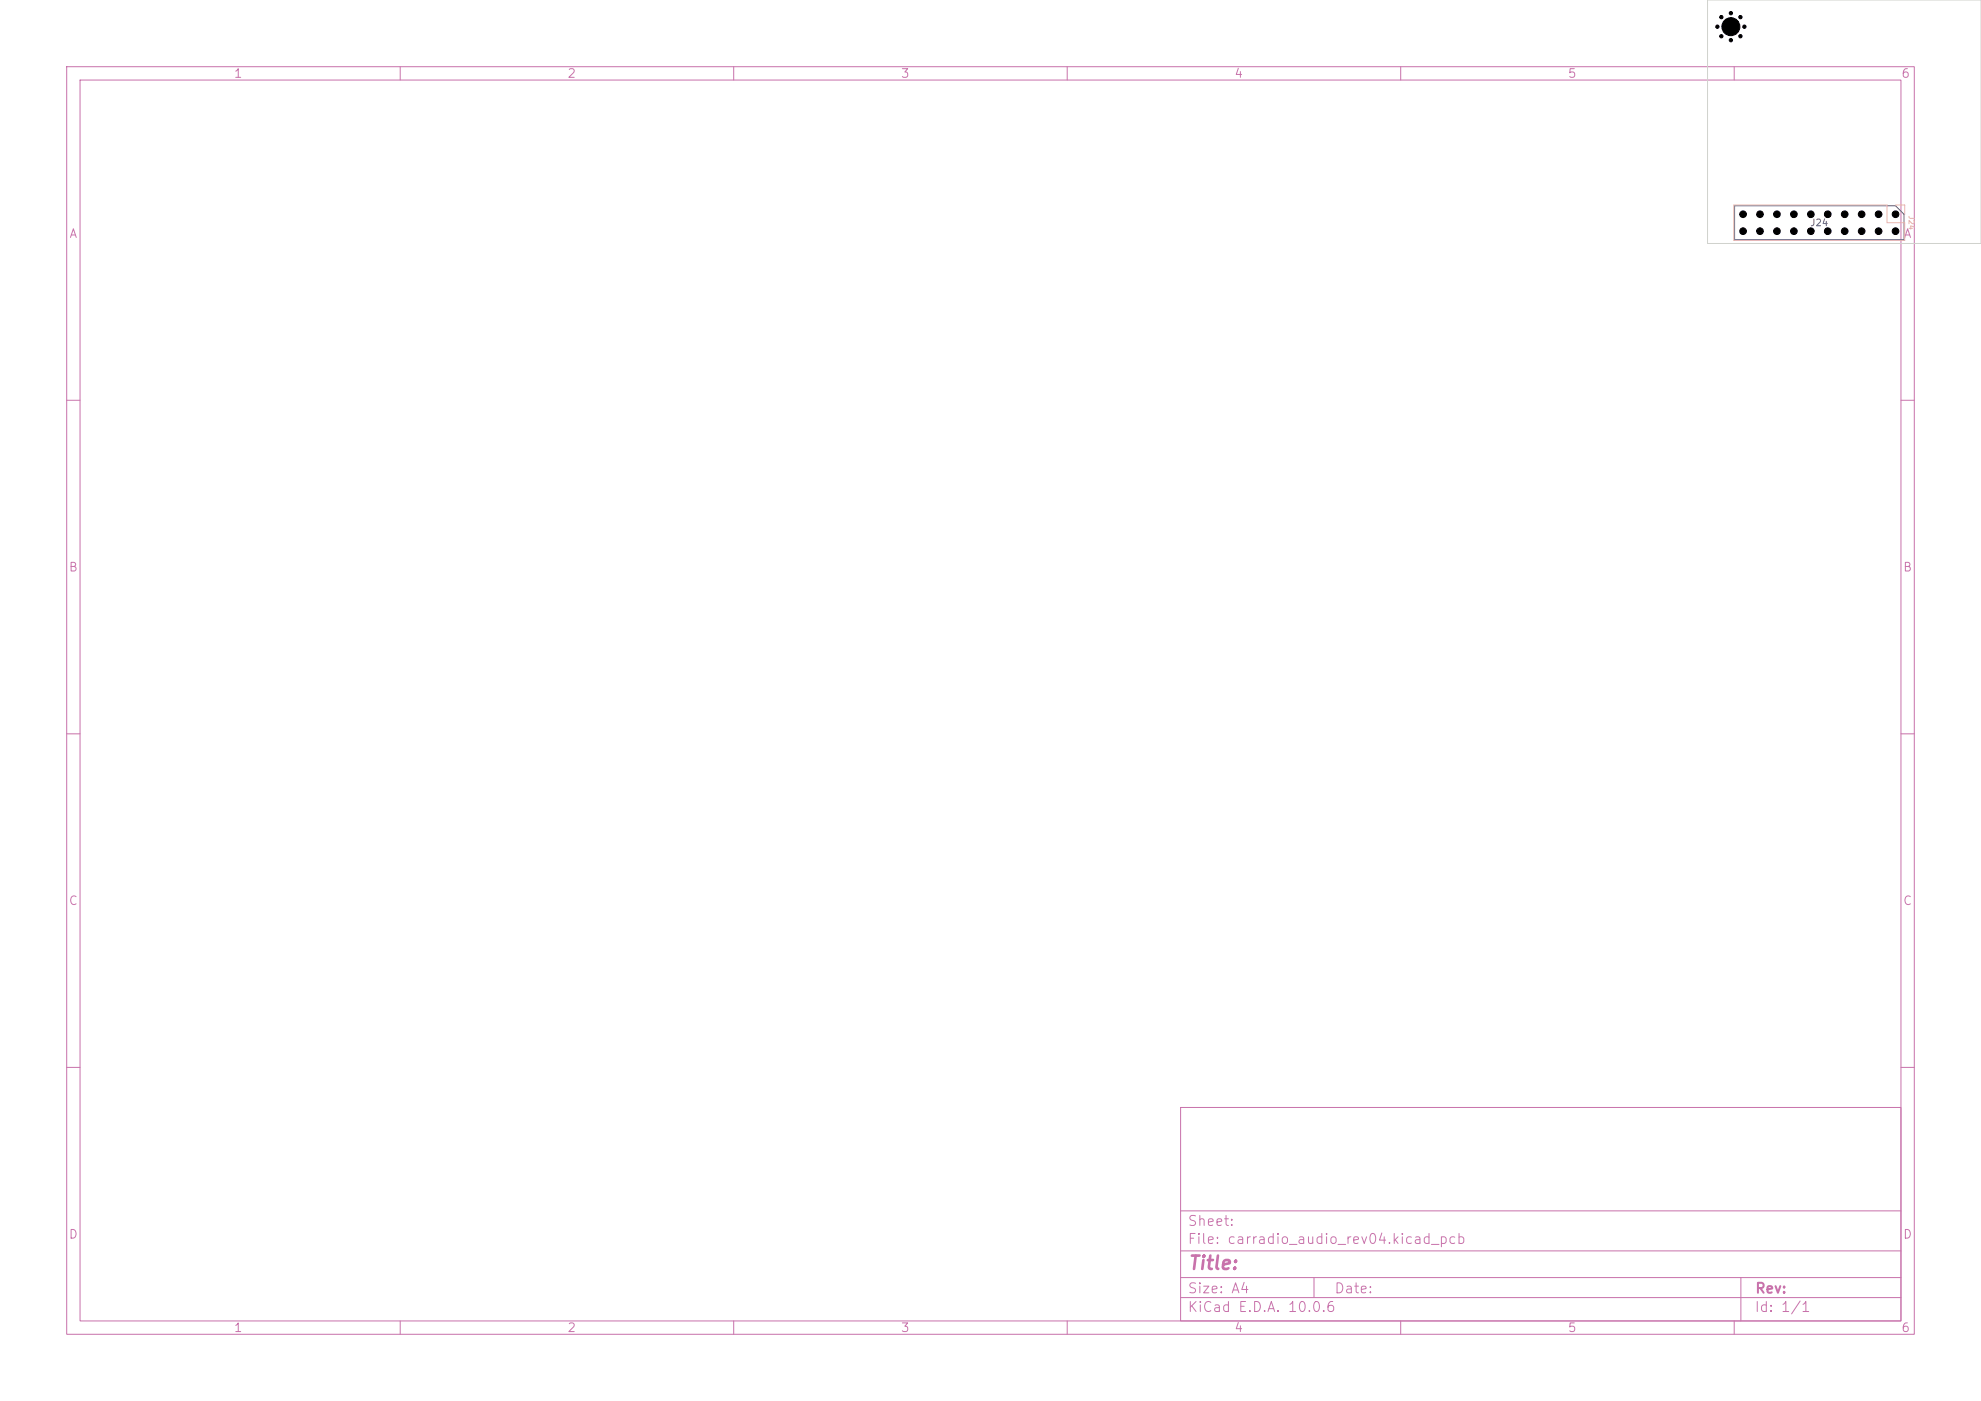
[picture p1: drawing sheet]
<svg xmlns="http://www.w3.org/2000/svg" width="297mm" height="210mm" viewBox="0 0 297 210" stroke-linecap="round" stroke-linejoin="round" font-family="sans-serif">
<defs><g id="words">
<text font-size="2" fill="#c872ab" x="178" y="190.8">Title:</text>
<g font-size="1.5" fill="#c872ab">
<text x="178" y="184.1">Sheet:</text>
<text x="178" y="186.8">File: carradio_audio_rev04.kicad_pcb</text>
<text x="178" y="197">KiCad E.D.A. 10.0.6</text>
<text x="178" y="194.2">Size: A4</text>
<text x="200" y="194.2">Date:</text>
<text x="263" y="197">Id: 1/1</text>
<text x="263" y="194.2">Rev:</text>
</g>
<g font-size="1.3" fill="#c872ab">
<text x="35" y="12">1</text>
<text x="85" y="12">2</text>
<text x="135" y="12">3</text>
<text x="185" y="12">4</text>
<text x="235" y="12">5</text>
<text x="285" y="12">6</text>
<text x="10.3" y="36">A</text>
<text x="285.3" y="36">A</text>
<text x="10.2" y="86">B</text>
<text x="285.2" y="86">B</text>
<text x="10.2" y="136">C</text>
<text x="285.2" y="136">C</text>
<text x="10.2" y="186">D</text>
<text x="285.2" y="186">D</text>
<text x="35" y="200">1</text>
<text x="85" y="200">2</text>
<text x="135" y="200">3</text>
<text x="185" y="200">4</text>
<text x="235" y="200">5</text>
<text x="285" y="200">6</text>
</g>
<text font-size="1" fill="#585d84" x="271.3" y="34.1">J24</text>
<text font-size=".8" fill="#e8b2a7" x="286" y="32.2" transform="rotate(90 286 32.2)">J24</text>
</g></defs>
<g fill="none" stroke="#c872ab" stroke-width=".15">
<path d="M10 10h277v190h-277zM12 12h273v186h-273zM60 10v2M110 10v2M160 10v2M210 10v2M260 10v2M10 60h2M285 60h2M10 110h2M285 110h2M10 160h2"/>
<path d="M177 166h108v32h-108zM285 160h2M60 198v2M110 198v2M160 198v2M177 194.5h108M177 191.5h108M177 187.5h108M177 181.5h108M197 191.5v3M210 198v2M260 198v2"/>
<path d="M261 191.5v6.5"/>
</g>
<path d="M260.1 30.8h24.1l1.3 1.3v3.8h-25.4z" fill="none" stroke="#585d84" stroke-width=".15"/>
<path d="M259.9 30.7h23v2.7h2.7v2.6h-25.7zM284.2 30.7h1.4v1.4" fill="none" stroke="#e8b2a7" stroke-width=".15"/>
<path d="M256 0h41v36.5h-41z" fill="none" stroke="#d0d2cd" stroke-width=".15"/>
<g fill="#000" stroke="#000" stroke-width=".15">
<circle cx="257.5" cy="4" r=".25"/>
<circle cx="258.1" cy="5.4" r=".25"/>
<circle cx="258.1" cy="2.6" r=".25"/>
<circle cx="259.5" cy="4" r="1.35"/>
<circle cx="259.5" cy="6" r=".25"/>
<circle cx="259.5" cy="2" r=".25"/>
<circle cx="260.9" cy="5.4" r=".25"/>
<circle cx="260.9" cy="2.6" r=".25"/>
<circle cx="261.5" cy="4" r=".25"/>
<circle cx="261.3" cy="34.7" r=".5"/>
<circle cx="261.3" cy="32.1" r=".5"/>
<circle cx="263.9" cy="32.1" r=".5"/>
<circle cx="263.9" cy="34.7" r=".5"/>
<circle cx="266.4" cy="32.1" r=".5"/>
<circle cx="266.4" cy="34.7" r=".5"/>
<circle cx="268.9" cy="32.1" r=".5"/>
<circle cx="268.9" cy="34.7" r=".5"/>
<circle cx="271.5" cy="34.7" r=".5"/>
<circle cx="271.5" cy="32.1" r=".5"/>
<circle cx="274" cy="32.1" r=".5"/>
<circle cx="274" cy="34.7" r=".5"/>
<circle cx="276.6" cy="32.1" r=".5"/>
<circle cx="276.6" cy="34.7" r=".5"/>
<circle cx="279.1" cy="34.7" r=".5"/>
<circle cx="279.1" cy="32.1" r=".5"/>
<circle cx="281.6" cy="34.7" r=".5"/>
<circle cx="281.6" cy="32.1" r=".5"/>
<circle cx="284.2" cy="32.1" r=".5"/>
<circle cx="284.2" cy="34.7" r=".5"/>
</g>
<use href="#words"/>
</svg>
